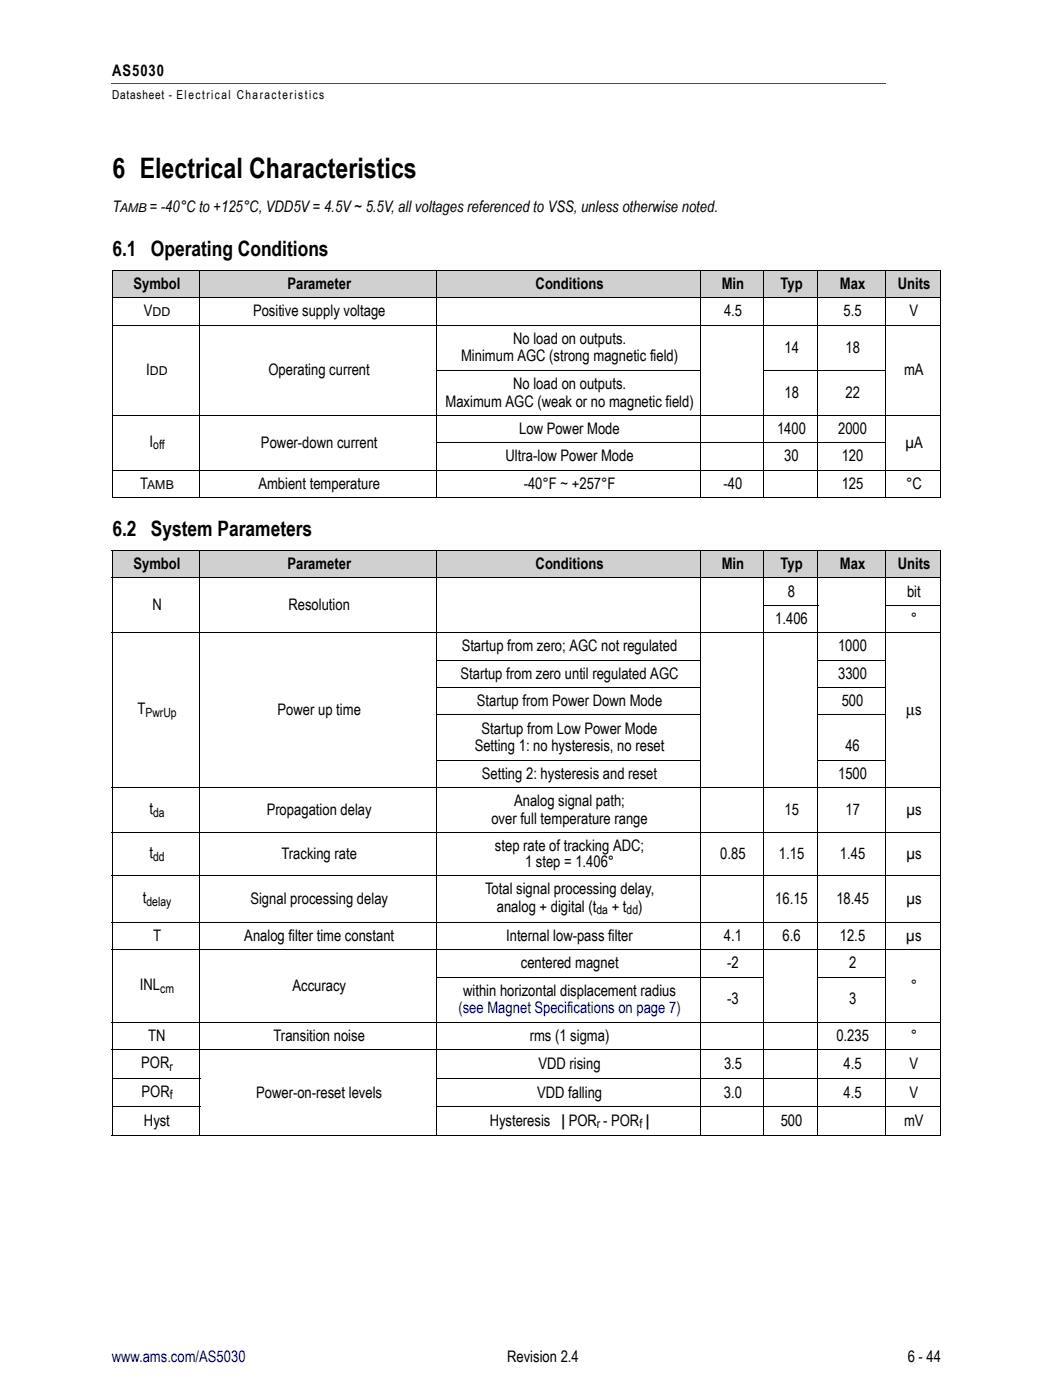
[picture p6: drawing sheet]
<svg xmlns="http://www.w3.org/2000/svg" width="210mm" height="279mm" viewBox="0 0 210 279" stroke-linecap="round" stroke-linejoin="round" font-family="sans-serif">
<defs><g id="words">
<text font-size="5.6" x="22.4" y="35.5">6 Electrical Characteristics</text>
<g font-size="4.2">
<text x="22.4" y="51.1">6.1 Operating Conditions</text>
<text x="22.4" y="107.1">6.2 System Parameters</text>
</g>
<g font-size="3.2">
<text x="22.4" y="15.2">AS5030</text>
<text x="22.4" y="42.3">T</text>
<text x="29.9" y="42.3">= -40°C to +125°C, VDD5V = 4.5V ~ 5.5V, all voltages referenced to VSS, unless otherwise noted.</text>
<text x="26.6" y="57.7">Symbol</text>
<text x="57.3" y="57.7">Parameter</text>
<text x="106.9" y="57.7">Conditions</text>
<text x="144" y="57.7">Min</text>
<text x="155.7" y="57.7">Typ</text>
<text x="167.6" y="57.7">Max</text>
<text x="179.1" y="57.7">Units</text>
<text x="28.7" y="63.1">V</text>
<text x="50.5" y="63.1">Positive supply voltage</text>
<text x="144.5" y="63.1">4.5</text>
<text x="168.3" y="63.1">5.5</text>
<text x="181.5" y="63.1">V</text>
<text x="102.4" y="68.6">No load on outputs.</text>
<text x="156.5" y="70.4">14</text>
<text x="168.7" y="70.4">18</text>
<text x="29.2" y="74.9">I</text>
<text x="53.6" y="74.9">Operating current</text>
<text x="92" y="72.1">Minimum AGC (strong magnetic field)</text>
<text x="102.4" y="77.6">No load on outputs.</text>
<text x="180.4" y="74.9">mA</text>
<text x="88.9" y="81.1">Maximum AGC (weak or no magnetic field)</text>
<text x="156.5" y="79.4">18</text>
<text x="168.7" y="79.4">22</text>
<text x="29.8" y="89.2">I</text>
<text x="52.1" y="89.3">Power-down current</text>
<text x="103.6" y="86.6">Low Power Mode</text>
<text x="155.1" y="86.6">1400</text>
<text x="167.2" y="86.6">2000</text>
<text x="180.6" y="89.3">µA</text>
<text x="100.9" y="92.1">Ultra-low Power Mode</text>
<text x="156.5" y="92.1">30</text>
<text x="167.9" y="92.1">120</text>
<text x="28" y="97.5">T</text>
<text x="51.6" y="97.5">Ambient temperature</text>
<text x="104.5" y="97.5">-40°F ~ +257°F</text>
<text x="144.4" y="97.5">-40</text>
<text x="167.9" y="97.5">125</text>
<text x="180.8" y="97.5">°C</text>
<text x="26.6" y="113.6">Symbol</text>
<text x="57.3" y="113.6">Parameter</text>
<text x="106.9" y="113.6">Conditions</text>
<text x="144" y="113.6">Min</text>
<text x="155.7" y="113.6">Typ</text>
<text x="167.6" y="113.6">Max</text>
<text x="179.1" y="113.6">Units</text>
<text x="157.2" y="119">8</text>
<text x="181" y="119">bit</text>
<text x="30.4" y="121.8">N</text>
<text x="57.6" y="121.8">Resolution</text>
<text x="154.7" y="124.5">1.406</text>
<text x="181.7" y="124.5">°</text>
<text x="92.1" y="130">Startup from zero; AGC not regulated</text>
<text x="167.2" y="130">1000</text>
<text x="91.9" y="135.5">Startup from zero until regulated AGC</text>
<text x="167.2" y="135.5">3300</text>
<text x="27.4" y="142.6">T</text>
<text x="55.4" y="142.7">Power up time</text>
<text x="95.2" y="140.9">Startup from Power Down Mode</text>
<text x="167.9" y="140.9">500</text>
<text x="180.8" y="142.7">μs</text>
<text x="94.7" y="149.9">Setting 1: no hysteresis, no reset</text>
<text x="96.1" y="146.4">Startup from Low Power Mode</text>
<text x="168.7" y="149.9">46</text>
<text x="96.2" y="155.4">Setting 2: hysteresis and reset</text>
<text x="167.2" y="155.4">1500</text>
<text x="102.6" y="160.9">Analog signal path;</text>
<text x="29.8" y="162.5">t</text>
<text x="53.2" y="162.6">Propagation delay</text>
<text x="98" y="164.4">over full temperature range</text>
<text x="156.5" y="162.6">15</text>
<text x="168.7" y="162.6">17</text>
<text x="180.8" y="162.6">µs</text>
<text x="29.8" y="171.3">t</text>
<text x="56.2" y="171.5">Tracking rate</text>
<text x="98.8" y="169.9">step rate of tracking ADC;</text>
<text x="104.8" y="173">1 step = 1.406°</text>
<text x="143.7" y="171.5">0.85</text>
<text x="155.4" y="171.5">1.15</text>
<text x="167.6" y="171.5">1.45</text>
<text x="180.8" y="171.5">µs</text>
<text x="96.8" y="178.5">Total signal processing delay,</text>
<text x="28.5" y="180.3">t</text>
<text x="50" y="180.4">Signal processing delay</text>
<text x="99.1" y="182">analog + digital (t</text>
<text x="122" y="182">+ t</text>
<text x="127.3" y="182">)</text>
<text x="154.7" y="180.4">16.15</text>
<text x="166.9" y="180.4">18.45</text>
<text x="180.8" y="180.4">µs</text>
<text x="30.5" y="187.8">T</text>
<text x="48.7" y="187.8">Analog filter time constant</text>
<text x="101" y="187.8">Internal low-pass filter</text>
<text x="144.4" y="187.8">4.1</text>
<text x="156.1" y="187.8">6.6</text>
<text x="167.6" y="187.8">12.5</text>
<text x="180.8" y="187.8">µs</text>
<text x="27.9" y="197.6">INL</text>
<text x="58.4" y="197.7">Accuracy</text>
<text x="103.9" y="193.2">centered magnet</text>
<text x="145.1" y="193.2">-2</text>
<text x="169.4" y="193.2">2</text>
<text x="181.7" y="197.7">°</text>
<text x="92.4" y="198.7">within horizontal displacement radius</text>
<text x="145.1" y="200.5">-3</text>
<text x="169.4" y="200.5">3</text>
<text x="29.6" y="207.7">TN</text>
<text x="54.6" y="207.7">Transition noise</text>
<text x="105.7" y="207.7">rms (1 sigma)</text>
<text x="166.9" y="207.7">0.235</text>
<text x="181.7" y="207.7">°</text>
<text x="28.2" y="213.2">POR</text>
<text x="107.4" y="213.3">VDD rising</text>
<text x="144.5" y="213.3">3.5</text>
<text x="168.3" y="213.3">4.5</text>
<text x="181.5" y="213.3">V</text>
<text x="28.2" y="218.9">POR</text>
<text x="51.1" y="219">Power-on-reset levels</text>
<text x="107.2" y="219">VDD falling</text>
<text x="144.5" y="219">3.0</text>
<text x="168.3" y="219">4.5</text>
<text x="181.5" y="219">V</text>
<text x="28.7" y="224.8">Hyst</text>
<text x="97.7" y="224.6">Hysteresis | POR - POR |</text>
<text x="155.8" y="224.8">500</text>
<text x="180.4" y="224.8">mV</text>
<text x="101.2" y="271.9">Revision 2.4</text>
<text x="181.1" y="271.9">6 - 44</text>
</g>
<g font-size="3.2" fill="#000096">
<text x="91.5" y="202.2">(see Magnet Specifications on page 7)</text>
<text x="22.3" y="271.9">www.ams.com/AS5030</text>
</g>
<g font-size="2.5">
<text x="22.4" y="19.8">Datasheet - Electrical Characteristics</text>
<text x="23.8" y="42.3">AMB</text>
<text x="30.4" y="63.1">DD</text>
<text x="29.9" y="74.9">DD</text>
<text x="30.6" y="89.7">off</text>
<text x="29.4" y="97.5">AMB</text>
<text x="29" y="143">PwrUp</text>
<text x="30.5" y="163">da</text>
<text x="30.5" y="171.8">dd</text>
<text x="29.2" y="180.7">delay</text>
<text x="119" y="182.5">da</text>
<text x="125" y="182.5">dd</text>
<text x="32" y="198.1">cm</text>
<text x="33.8" y="213.6">r</text>
<text x="33.9" y="219.4">f</text>
<text x="119.1" y="225.1">r</text>
<text x="127.6" y="225.1">f</text>
</g>
</g></defs>
<path d="M22.2 16.6h154.5" fill="none" stroke="#46555f" stroke-width=".2"/>
<g fill="#d0d0d0">
<path d="M22.4 54h17.5v5.4h-17.5z"/>
<path d="M39.9 54h47.2v5.4h-47.2z"/>
<path d="M87.1 54h52.7v5.4h-52.7z"/>
<path d="M139.8 54h12.5v5.4h-12.5z"/>
<path d="M152.3 54h10.9v5.4h-10.9z"/>
<path d="M163.2 54h13.5v5.4h-13.5z"/>
<path d="M176.7 54h10.9v5.4h-10.9z"/>
<path d="M22.4 109.9h17.5v5.4h-17.5z"/>
<path d="M39.9 109.9h47.2v5.4h-47.2z"/>
<path d="M87.1 109.9h52.7v5.4h-52.7z"/>
<path d="M139.8 109.9h12.5v5.4h-12.5z"/>
<path d="M152.3 109.9h10.9v5.4h-10.9z"/>
<path d="M163.2 109.9h13.5v5.4h-13.5z"/>
<path d="M176.7 109.9h10.9v5.4h-10.9z"/>
</g>
<g fill="none" stroke="#000" stroke-width=".2">
<path d="M22.4 54h165.3M22.4 59.4h165.3M22.4 54v45.3M39.9 53.9v45.4M87.1 53.9v45.4M139.8 53.9v45.4M152.3 53.9v45.4M163.2 53.9v45.4M176.7 53.9v45.4M187.6 54v45.3M22.4 64.9h165.3M87.1 73.9h52.8"/>
<path d="M152.3 73.9h24.5M22.4 82.9h165.3M22.4 93.8h165.3M22.4 99.3h165.3M87.1 88.4h89.7M22.3 109.9h165.4M22.3 115.3h165.4M22.4 110v116.6M39.9 109.8v116.9M87.1 109.8v116.9M139.8 109.8v116.9M152.3 109.8v116.9"/>
<path d="M163.2 109.8v116.9M176.7 109.8v116.9M187.6 110v116.6M22.3 126.3h165.4M87 131.7h52.9M87 137.2h52.9M152.3 120.8h11M163.1 131.7h13.7M163.1 137.2h13.7M176.6 120.8h11.1M22.3 157.2h165.4M87 142.7h52.9"/>
<path d="M87 151.7h52.9M163.1 142.7h13.7M163.1 151.7h13.7M22.3 166.2h165.4M22.3 174.8h165.4M22.3 184.1h165.4M22.3 189.5h165.4M87 195h65.4M163.1 195h13.7M22.3 204h165.4M22.3 209.5h165.4M22.3 215.2h17.7"/>
<path d="M87 215.2h100.7M22.3 220.9h17.7M22.3 226.7h165.4M87 220.9h100.7"/>
</g>
<use href="#words"/>
</svg>
